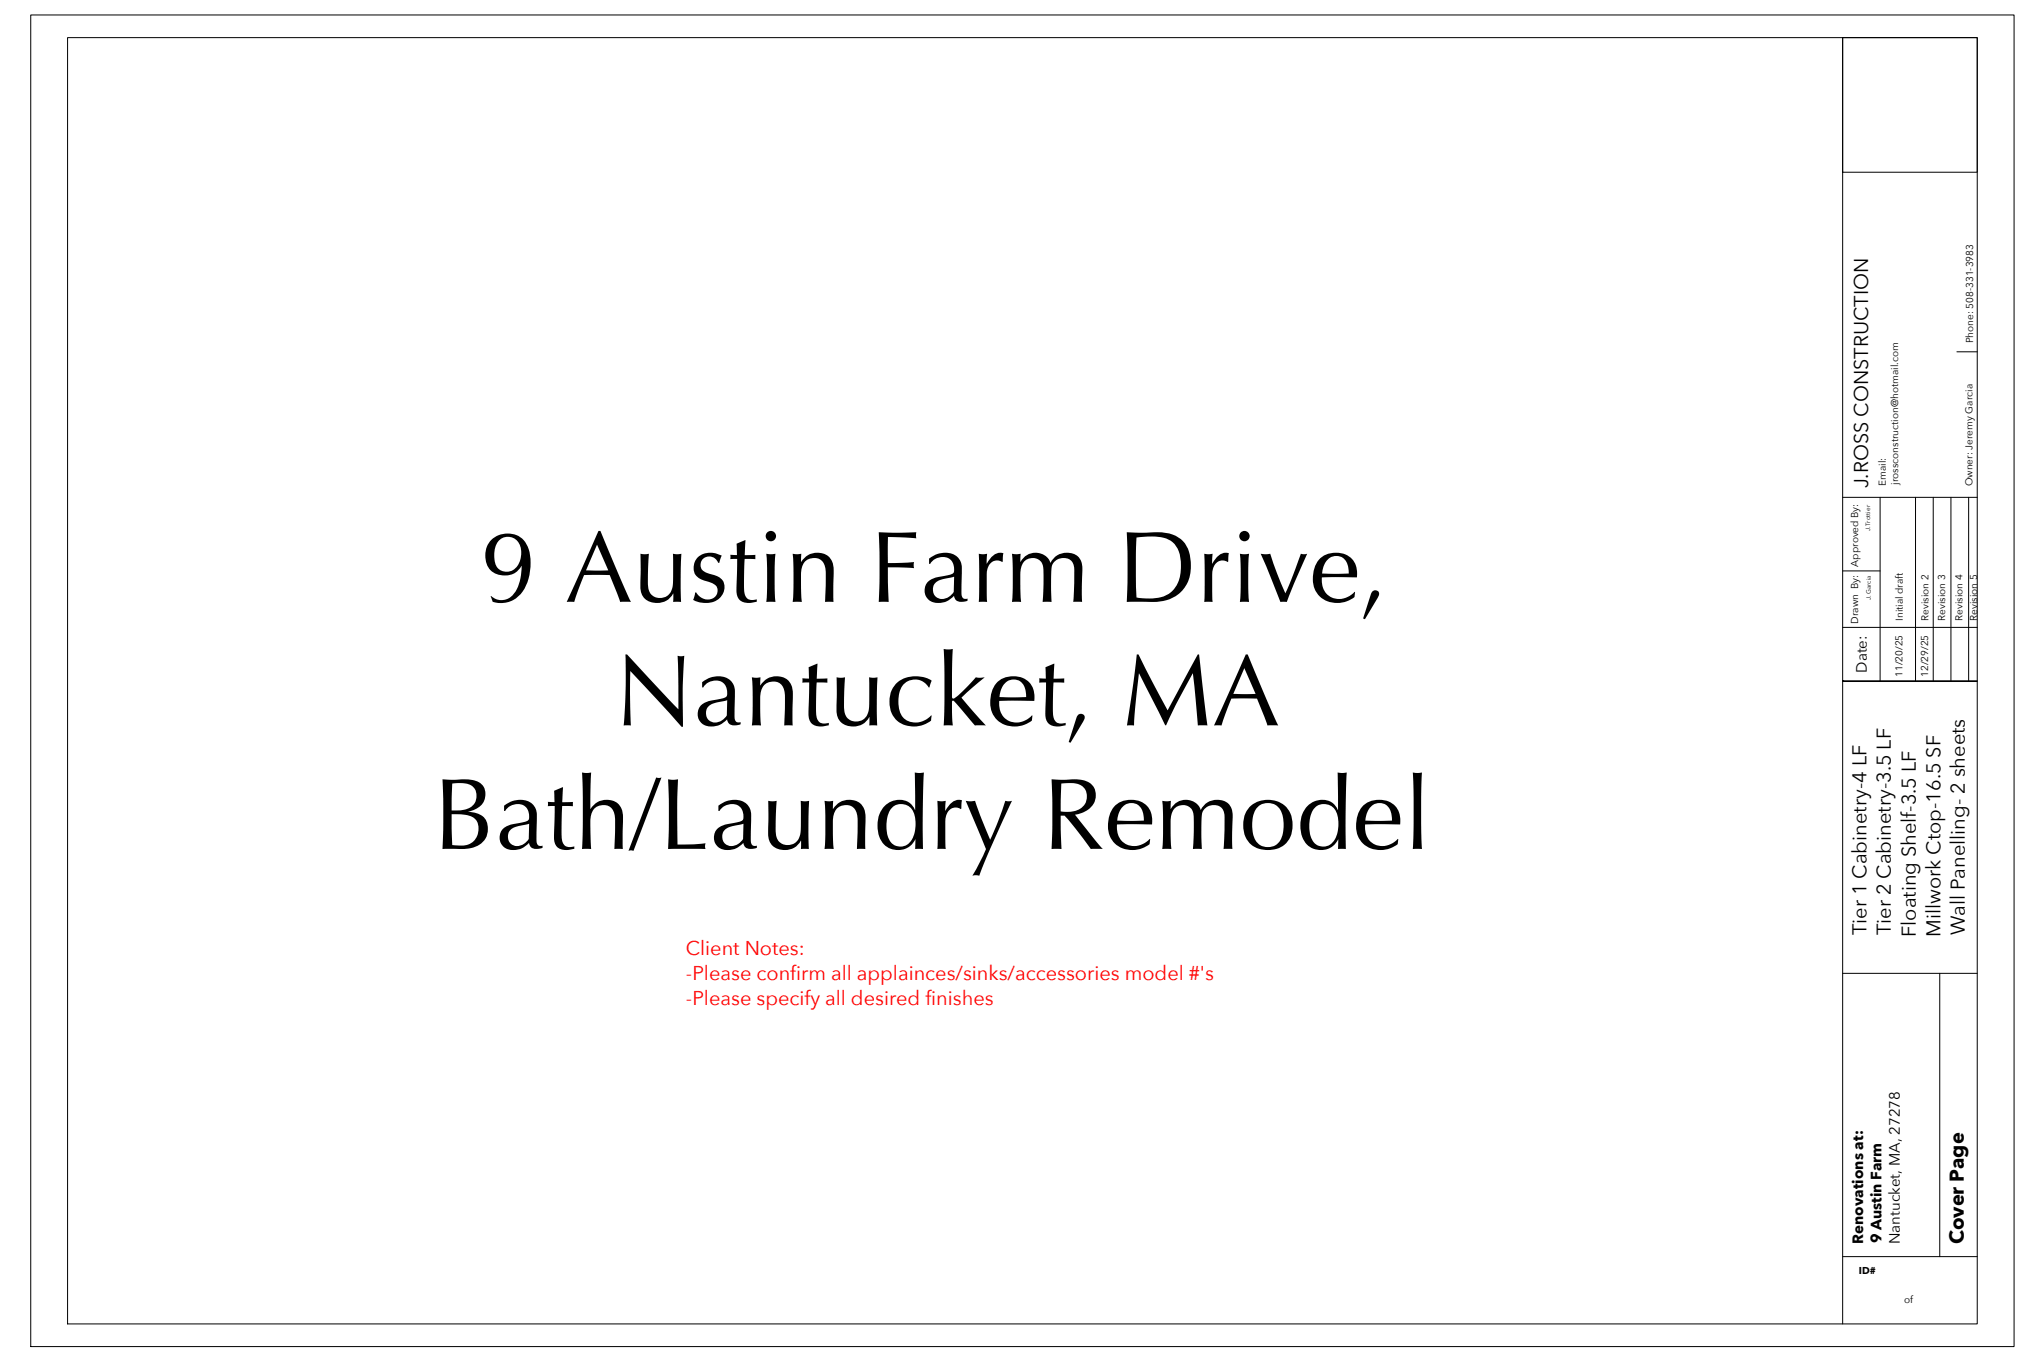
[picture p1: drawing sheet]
<svg xmlns="http://www.w3.org/2000/svg" width="914mm" height="610mm" viewBox="0 0 914 610" stroke-linecap="round" stroke-linejoin="round" font-family="sans-serif">
<defs><g id="words">
<g font-size="45.5">
<text x="215.3" y="269.7">9 Austin Farm Drive,</text>
<text x="275.4" y="325.1">Nantucket, MA</text>
<text x="194.2" y="380.5">Bath/Laundry Remodel</text>
</g>
<g font-size="9">
<text x="837.4" y="218.9" transform="rotate(-90 837.4 218.9)">J.ROSS CONSTRUCTION</text>
<text x="836.6" y="419.2" transform="rotate(-90 836.6 419.2)">Tier 1 Cabinetry-4 LF</text>
<text x="847.6" y="419.2" transform="rotate(-90 847.6 419.2)">Tier 2 Cabinetry-3.5 LF</text>
<text x="858.7" y="420" transform="rotate(-90 858.7 420)">Floating Shelf-3.5 LF</text>
<text x="869.7" y="420" transform="rotate(-90 869.7 420)">Millwork Ctop-16.5 SF</text>
<text x="880.7" y="419.3" transform="rotate(-90 880.7 419.3)">Wall Panelling- 2 sheets</text>
<text x="880.2" y="557.8" transform="rotate(-90 880.2 557.8)">Cover Page</text>
</g>
<g font-size="9" fill="#f00">
<text x="307.4" y="428.2">Client Notes:</text>
<text x="307.5" y="439.3">-Please confirm all applainces/sinks/accessories model #'s</text>
<text x="307.5" y="450.5">-Please specify all desired finishes</text>
</g>
<g font-size="6.7">
<text x="836.8" y="301.5" transform="rotate(-90 836.8 301.5)">Date:</text>
<text x="835.1" y="557.5" transform="rotate(-90 835.1 557.5)">Renovations at:</text>
<text x="843.3" y="557.3" transform="rotate(-90 843.3 557.3)">9 Austin Farm</text>
<text x="851.6" y="557.6" transform="rotate(-90 851.6 557.6)">Nantucket, MA, 27278</text>
</g>
<g font-size="4.5">
<text x="884.4" y="153.9" transform="rotate(-90 884.4 153.9)">Phone: 508-331-3983</text>
<text x="845.3" y="217.8" transform="rotate(-90 845.3 217.8)">Email:</text>
<text x="850.8" y="217.4" transform="rotate(-90 850.8 217.4)">jrossconstruction@hotmail.com</text>
<text x="884.1" y="218" transform="rotate(-90 884.1 218)">Owner: Jeremy Garcia</text>
<text x="832.9" y="254.1" transform="rotate(-90 832.9 254.1)">Approved By:</text>
<text x="832.8" y="279.7" transform="rotate(-90 832.8 279.7)">Drawn By:</text>
<text x="852.9" y="278.3" transform="rotate(-90 852.9 278.3)">Initial draft</text>
<text x="864.4" y="278.3" transform="rotate(-90 864.4 278.3)">Revision 2</text>
<text x="871.9" y="278.3" transform="rotate(-90 871.9 278.3)">Revision 3</text>
<text x="879.7" y="278.3" transform="rotate(-90 879.7 278.3)">Revision 4</text>
<text x="886.2" y="278.3" transform="rotate(-90 886.2 278.3)">Revision 5</text>
<text x="852.8" y="303.5" transform="rotate(-90 852.8 303.5)">11/20/25</text>
<text x="864.3" y="303.5" transform="rotate(-90 864.3 303.5)">12/29/25</text>
<text x="833.3" y="571.1">ID#</text>
<text x="853.5" y="584.1">of</text>
</g>
<g font-size="2.8">
<text x="838.3" y="238" transform="rotate(-90 838.3 238)">J.Trottier</text>
<text x="838.6" y="269.1" transform="rotate(-90 838.6 269.1)">J. Garcia</text>
</g>
</g></defs>
<!-- layer: PDF_Curves -->
<g fill="none" stroke="#000" stroke-width=".45">
<path d="M13.8 6.7h889v596.9h-889zM30.3 16.9h856v576.5h-856zM825.9 16.9v576.5M877.1 157.7h9.2M825.9 222.9h60.4M842.7 222.9v82.6M858.6 222.9v82.6M866.5 222.9v82.6M874.5 222.9v82.6M882.4 222.9v82.6M825.9 255.9h16.8M825.9 281.2h60.4"/>
<path d="M825.9 305.5h60.4M825.9 305.2h60.4M825.9 436.3h60.4M869.5 436.3v127M825.9 563.3h60.4"/>
</g>
<!-- layer: 0 -->
<path d="M825.9 16.9h60.4v60.3h-60.4zM825.9 305.2h.1" fill="none" stroke="#000" stroke-width=".45"/>
<use href="#words"/>
</svg>
